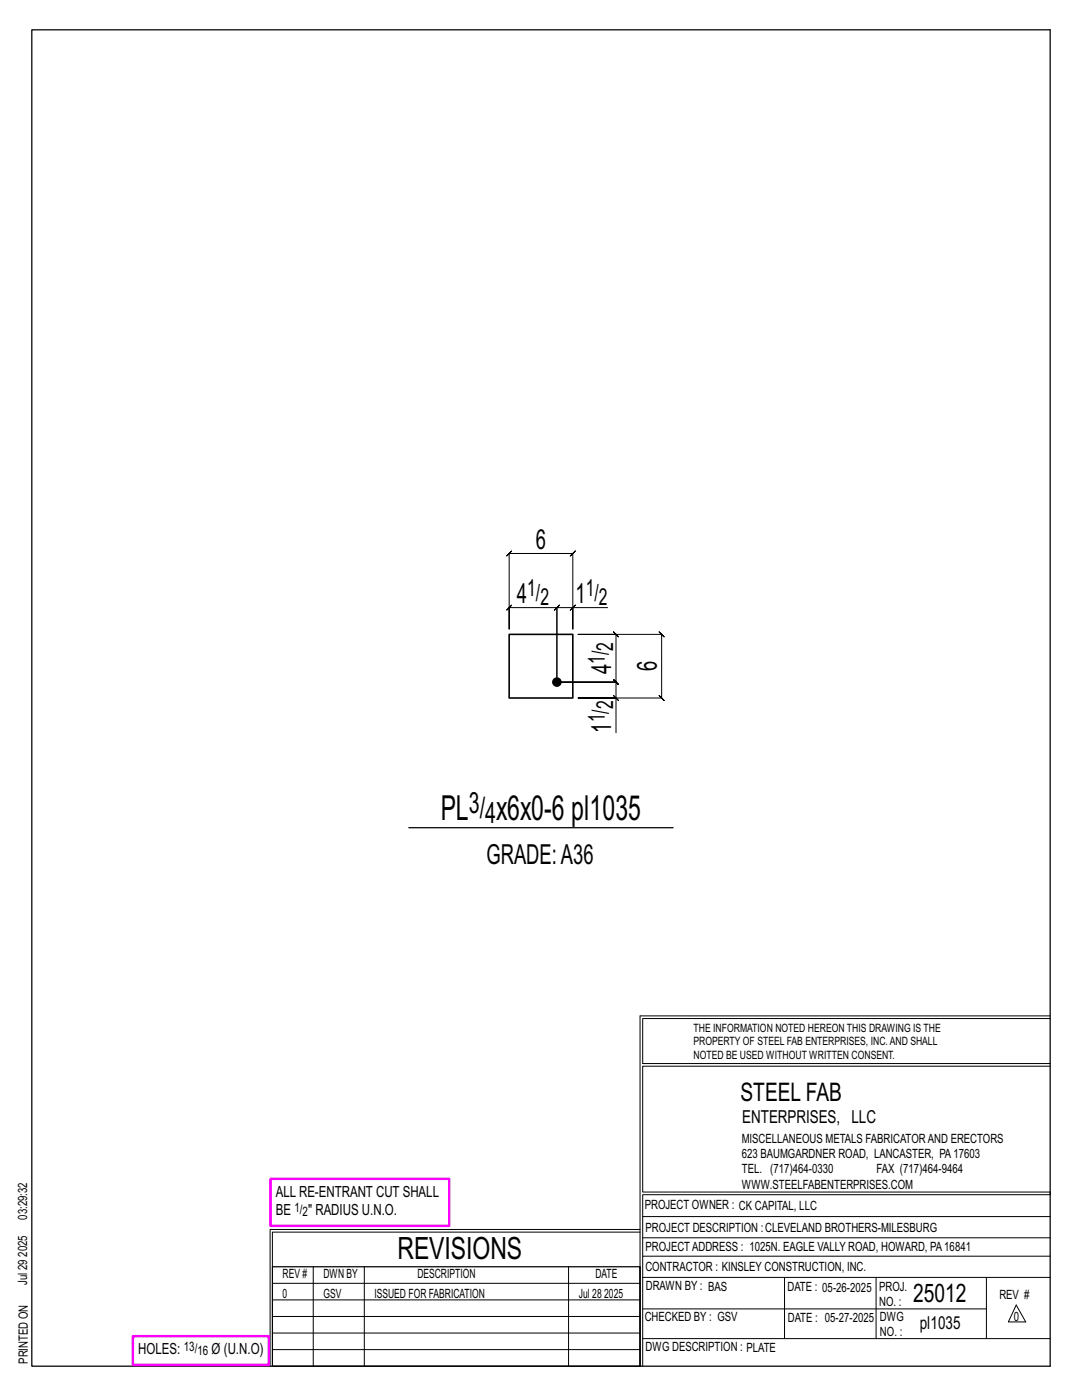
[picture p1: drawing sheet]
<svg xmlns="http://www.w3.org/2000/svg" width="216mm" height="279mm" viewBox="0 0 216 279" stroke-linecap="round" stroke-linejoin="round" font-family="sans-serif">
<defs><g id="words">
<g font-size="6.9">
<text x="87.9" y="163.7">PL</text>
<text x="99" y="163.7">x6x0-6 pl1035</text>
</g>
<text font-size="6.1" x="79.3" y="251.3">REVISIONS</text>
<g font-size="5.9">
<text x="93.6" y="162.2">3/</text>
<text x="96.8" y="164.3">4</text>
</g>
<g font-size="5.5">
<text x="106.9" y="109.5">6</text>
<text x="103.2" y="120.3">4</text>
<text x="114.8" y="120.3">1</text>
<text x="121.9" y="134.6" transform="rotate(-90 121.9 134.6)">4</text>
<text x="131" y="134" transform="rotate(-90 131 134)">6</text>
<text x="121.9" y="146.2" transform="rotate(-90 121.9 146.2)">1</text>
<text x="97.1" y="172.4">GRADE:A36</text>
</g>
<g font-size="5.1">
<text x="147.8" y="219.8">STEEL FAB</text>
<text x="182.2" y="259.9">25012</text>
</g>
<g font-size="4.7">
<text x="105.2" y="119">1/</text>
<text x="116.9" y="119">1/</text>
<text x="107.8" y="120.7">2</text>
<text x="119.5" y="120.7">2</text>
<text x="122.3" y="129.9" transform="rotate(-90 122.3 129.9)">2</text>
<text x="120.7" y="132.5" transform="rotate(-90 120.7 132.5)">1/</text>
<text x="122.3" y="141.6" transform="rotate(-90 122.3 141.6)">2</text>
<text x="120.7" y="144.2" transform="rotate(-90 120.7 144.2)">1/</text>
</g>
<g font-size="3.6">
<text x="148.1" y="224.1">ENTERPRISES, LLC</text>
<text x="183.5" y="265.2">pl1035</text>
</g>
<g font-size="3.1">
<text x="55" y="238.9">ALL RE-ENTRANT CUT SHALL</text>
<text x="55" y="242.5">BE</text>
<text x="61.5" y="242.5">&quot; RADIUS U.N.O.</text>
<text x="27.6" y="270.2">HOLES:</text>
<text x="42.2" y="270.2">Ø (U.N.O)</text>
</g>
<g font-size="2.6">
<text x="58.8" y="241.8">1/</text>
<text x="60.4" y="242.7">2</text>
<text x="36.7" y="269.6">13/</text>
<text x="39.4" y="270.5">16</text>
</g>
<g font-size="2.5">
<text x="148" y="231.2">623 BAUMGARDNER ROAD, LANCASTER, PA17603</text>
<text x="148" y="228.1">MISCELLANEOUS METALS FABRICATORAND ERECTORS</text>
<text x="148" y="237.2">WWW.STEELFABENTERPRISES.COM</text>
<text x="148" y="234.2">TEL. (717)464-0330</text>
<text x="174.9" y="234.2">FAX (717)464-9464</text>
<text x="5.4" y="243.4" transform="rotate(-90 5.4 243.4)">03:29:32</text>
<text x="128.7" y="241.3">PROJECT OWNER : CK CAPITAL, LLC</text>
<text x="128.8" y="246">PROJECT DESCRIPTION :CLEVELAND BROTHERS-MILESBURG</text>
<text x="5.4" y="250.8" transform="rotate(-90 5.4 250.8)">2025</text>
<text x="128.8" y="249.7">PROJECTADDRESS : 1025N. EAGLE VALLY ROAD, HOWARD, PA16841</text>
<text x="5.4" y="256.5" transform="rotate(-90 5.4 256.5)">Jul 29</text>
<text x="56.4" y="255">REV #</text>
<text x="64.5" y="255">DWN BY</text>
<text x="83.3" y="255">DESCRIPTION</text>
<text x="118.8" y="255">DATE</text>
<text x="128.8" y="253.7">CONTRACTOR : KINSLEY CONSTRUCTION, INC.</text>
<text x="128.9" y="257.5">DRAWN BY : BAS</text>
<text x="157.1" y="257.6">DATE : 05-26-2025</text>
<text x="175.4" y="257.7">PROJ.</text>
<text x="56.4" y="259">0</text>
<text x="64.5" y="259">GSV</text>
<text x="74.7" y="259">ISSUED FOR FABRICATION</text>
<text x="115.5" y="259">Jul 28</text>
<text x="120.6" y="259">2025</text>
<text x="128.6" y="263.7">CHECKED BY : GSV</text>
<text x="157.2" y="263.7">DATE : 05-27-2025</text>
<text x="175.4" y="260.7">NO. :</text>
<text x="175.6" y="263.7">DWG</text>
<text x="199.4" y="259.2">REV #</text>
<text x="202.3" y="263.7">0</text>
<text x="128.8" y="269.7">DWG DESCRIPTION : PLATE</text>
<text x="175.6" y="266.7">NO. :</text>
<text x="5.5" y="272.2" transform="rotate(-90 5.5 272.2)">PRINTED ON</text>
</g>
<g font-size="2.3">
<text x="138.4" y="208.6">PROPERTY OF STEEL FAB ENTERPRISES, INC.AND SHALL</text>
<text x="138.4" y="205.9">THE INFORMATION NOTED HEREON THIS DRAWING IS THE</text>
<text x="138.4" y="211.3">NOTED BE USED WITHOUT WRITTEN CONSENT.</text>
</g>
</g></defs>
<g fill="none" stroke="#000" stroke-width=".2">
<path d="M113.8 121.8l1-1zM114.3 121.3h-3.2l.5-.5-1 1 .5-.5v14.8v-14.8l.5-.5-1 1 .5-.5h-9.5l.5-.5-1 1 .5-.5v4.2v-15l-.5 .5 1-1-.5 .5h12.7l-.5 .5 1-1-.5 .5v15v-4.2h6.9M122.4 138.8l1 1zM122.9 139.3v-3.2l.5 .5-1-1 .5 .5h-11.8h11.8l.5 .5-1-1 .5 .5v-9.5l.5 .5-1-1 .5 .5h-7.5h16.6l-.5-.5 1 1-.5-.5v12.7l-.5-.5 1 1-.5-.5h-16.6h7.5v6.9M127.7 202.7v70M127.7 202.7h81.8M209.5 203.3h-81.3v9h81.3M209.5 212.8h-81.3v25.1h81.3v.5h-81.3v34.3M54.4 259.4h73.3M54.4 256.1h73.3M62.5 252.8v19.9M72.7 252.8v19.9"/>
<path d="M113.4 252.8v19.9M127.7 245.4h-73.8v27.3M127.7 245.9h-73.3v6.9M128.2 242.8h81.3M128.2 254.9h81.3M128.2 250.7h81.3M128.2 247h81.3M156.5 254.9v12.2M174.8 254.9v12.2M196.8 254.9v12.2M54.4 269.3h73.3M54.4 266h73.3"/>
<path d="M54.4 262.7h73.3M128.2 261.2h68.6M128.2 267.1h81.3M202.8 260.4l1.9 3.4h-3.5z"/>
</g>
<path d="M6.3 6h203.2v266.7h-203.2zM81.6 165.2h52.7M54.4 252.8h73.3v19.9h-73.3z" fill="none" stroke="#000" stroke-width=".25"/>
<path d="M54 235.3h35.6v9.3h-35.6zM26.5 266.7h27.1v5.7h-27.1z" fill="none" stroke="#f0f" stroke-width=".5"/>
<circle cx="111.1" cy="136.1" r=".86" fill="#000" stroke="#000" stroke-width=".2"/>
<path d="M101.6 126.6h12.7v12.7h-12.7z" fill="none" stroke="#000" stroke-width=".32"/>
<use href="#words"/>
</svg>
